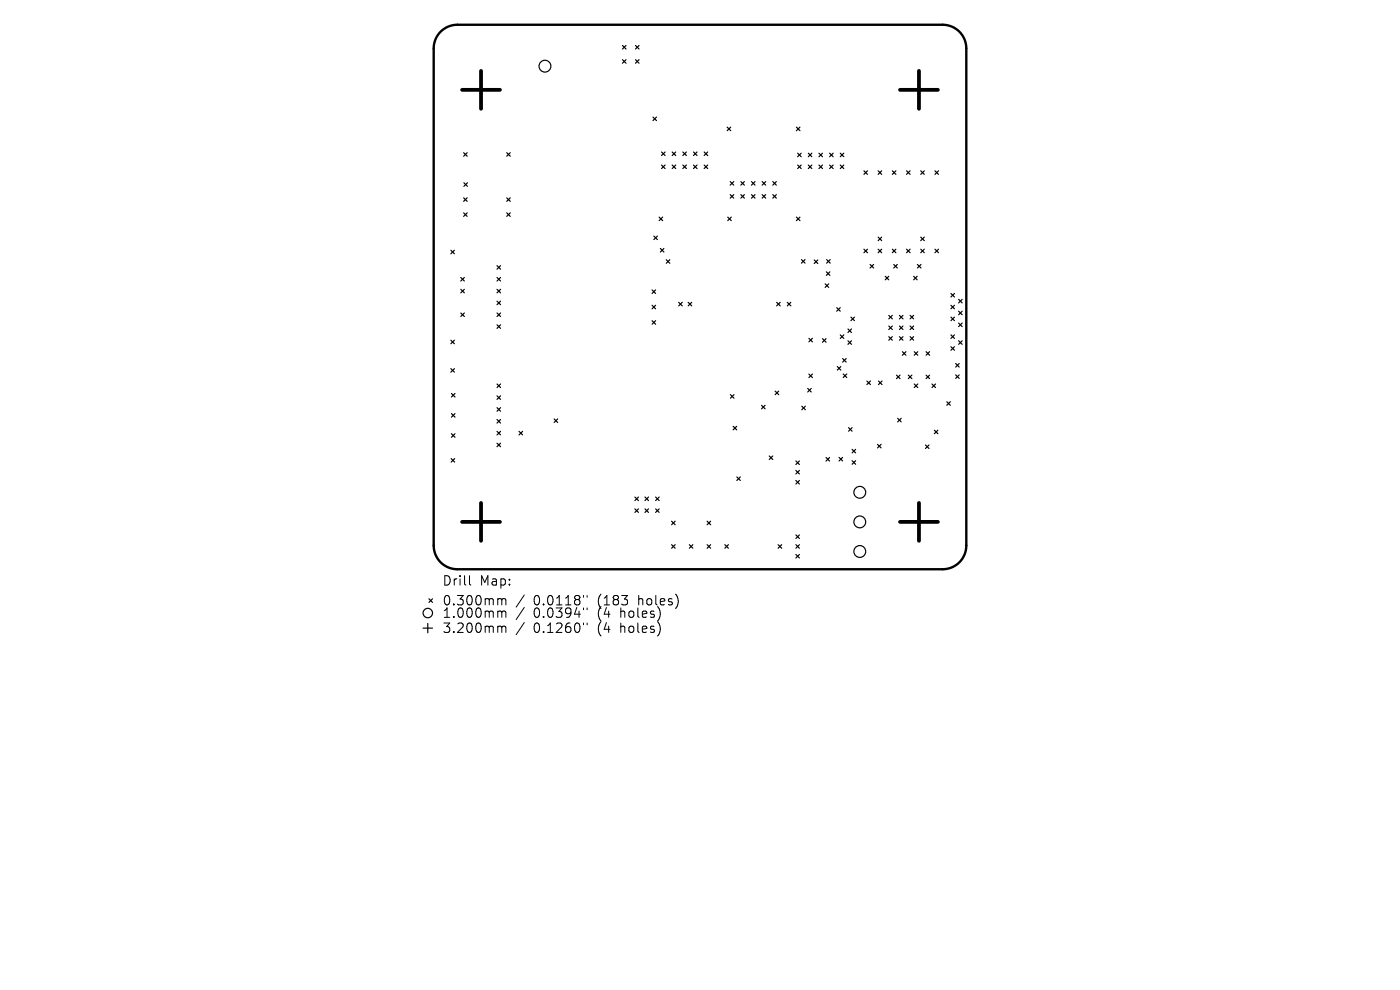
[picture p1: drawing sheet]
<svg xmlns="http://www.w3.org/2000/svg" width="297mm" height="210mm" viewBox="0 0 297 210" stroke-linecap="round" stroke-linejoin="round" font-family="sans-serif">
<defs><g id="words">
<g font-size="2.8">
<text x="93.8" y="124.5">Drill</text>
<text x="101.8" y="124.5">Map:</text>
<text x="93.8" y="128.7">0.300mm</text>
<text x="93.8" y="131.3">1.000mm</text>
<text x="113.2" y="128.7">0.0118&quot;</text>
<text x="113.2" y="131.3">0.0394&quot;</text>
<text x="126.9" y="128.7">(183</text>
<text x="126.9" y="131.3">(4</text>
<text x="131.9" y="131.3">holes)</text>
<text x="135.7" y="128.7">holes)</text>
<text x="93.8" y="134.5">3.200mm</text>
<text x="113.2" y="134.5">0.1260&quot;</text>
<text x="126.9" y="134.5">(4</text>
<text x="131.9" y="134.5">holes)</text>
</g>
</g></defs>
<path d="M93.5 6.7a5 5 0 0 1 3.5-1.4h103a5 5 0 0 1 5 5v105.4a5 5 0 0 1-5 5.1h-103a5 5 0 0 1-5-5.1v-105.4a5 5 0 0 1 1.5-3.6z" fill="none" stroke="#000" stroke-width=".5"/>
<g fill="none" stroke="#000" stroke-width=".25">
<path d="M132.1 9.6l.7 .8M132.1 12.7l.7 .7M132.8 9.6l-.7 .8M132.8 12.7l-.7 .7M134.8 9.6l.8 .8M134.8 12.7l.8 .7M135.6 9.6l-.8 .8M135.6 12.7l-.8 .7M98.4 32.4l.7 .7M98.4 38.8l.8 .7M99.1 32.4l-.7 .7M99.2 38.8l-.8 .7"/>
<path d="M107.5 32.4l.8 .7M108.3 32.4l-.8 .7M138.5 24.8l.8 .8M139.3 24.8l-.8 .8M140.3 32.2l.8 .8M140.3 35l.8 .8M141.1 32.2l-.8 .8M141.1 35l-.8 .8M142.6 32.2l.8 .8M142.6 35l.8 .8M143.4 32.2l-.8 .8M143.4 35l-.8 .8"/>
<path d="M144.9 32.2l.7 .8M144.9 35l.7 .8M145.6 32.2l-.7 .8M145.6 35l-.7 .8M147.1 32.2l.8 .8M147.1 35l.8 .8M147.9 32.2l-.8 .8M147.9 35l-.8 .8M149.4 32.2l.7 .8M149.4 35l.7 .8M150.1 32.2l-.7 .8M150.1 35l-.7 .8"/>
<path d="M154.3 27l.7 .7M154.9 38.5l.8 .8M155 27l-.7 .7M155.7 38.5l-.8 .8M157.2 38.5l.7 .8M157.9 38.5l-.7 .8M159.4 38.5l.8 .8M160.2 38.5l-.8 .8M161.7 38.5l.7 .8M162.4 38.5l-.7 .8M163.9 38.5l.8 .8M164.7 38.5l-.8 .8"/>
<path d="M169 27l.7 .7M169.2 32.5l.8 .7M169.2 35l.8 .8M169.7 27l-.7 .7M170 32.5l-.8 .7M170 35l-.8 .8M171.5 32.5l.7 .7M171.5 35l.7 .8M172.2 32.5l-.7 .7M172.2 35l-.7 .8M173.7 32.5l.8 .7M173.7 35l.8 .8"/>
<path d="M174.5 32.5l-.8 .7M174.5 35l-.8 .8M176 32.5l.7 .7M176 35l.7 .8M176.7 32.5l-.7 .7M176.7 35l-.7 .8M178.3 32.5l.7 .7M178.3 35l.7 .8M179 32.5l-.7 .7M179 35l-.7 .8M183.3 36.2l.7 .8M184 36.2l-.7 .8"/>
<path d="M186.3 36.2l.7 .8M187 36.2l-.7 .8M189.3 36.2l.8 .8M190.1 36.2l-.8 .8M192.3 36.2l.8 .8M193.1 36.2l-.8 .8M195.3 36.2l.8 .8M196.1 36.2l-.8 .8M198.3 36.2l.8 .8M199.1 36.2l-.8 .8M95.6 53.1l.8 .7M96.4 53.1l-.8 .7"/>
<path d="M97.8 58.9l.7 .7M98.4 42l.7 .7M98.4 45.1l.7 .8M98.5 58.9l-.7 .7M99.1 42l-.7 .7M99.1 45.1l-.7 .8M105.4 58.9l.8 .7M105.4 56.3l.8 .8M106.2 58.9l-.8 .7M106.2 56.3l-.8 .8M107.5 42l.8 .7M107.5 45.1l.8 .8"/>
<path d="M108.3 42l-.8 .7M108.3 45.1l-.8 .8M138.7 50.1l.8 .7M139.5 50.1l-.8 .7M139.8 46.1l.8 .7M140.1 52.7l.7 .8M140.6 46.1l-.8 .7M140.8 52.7l-.7 .8M141.3 55.1l.8 .7M142.1 55.1l-.8 .7M154.4 46.1l.7 .7M154.9 41.3l.8 .7"/>
<path d="M155.1 46.1l-.7 .7M155.7 41.3l-.8 .7M157.2 41.3l.7 .7M157.9 41.3l-.7 .7M159.4 41.3l.8 .7M160.2 41.3l-.8 .7M161.7 41.3l.7 .7M162.4 41.3l-.7 .7M163.9 41.3l.8 .7M164.7 41.3l-.8 .7M169 46.1l.7 .7M169.7 46.1l-.7 .7"/>
<path d="M170 55.1l.8 .7M170.8 55.1l-.8 .7M172.7 55.1l.8 .8M173.5 55.1l-.8 .8M175.3 57.7l.8 .7M175.4 55.1l.7 .7M176.1 57.7l-.8 .7M176.1 55.1l-.7 .7M183.3 52.9l.7 .7M184 52.9l-.7 .7M184.6 56.1l.7 .8M185.3 56.1l-.7 .8"/>
<path d="M186.3 50.3l.7 .8M186.3 52.9l.7 .7M187 50.3l-.7 .8M187 52.9l-.7 .7M187.8 58.6l.8 .8M188.6 58.6l-.8 .8M189.3 52.9l.8 .7M189.6 56.1l.8 .8M190.1 52.9l-.8 .7M190.4 56.1l-.8 .8M192.3 52.9l.8 .7M193.1 52.9l-.8 .7"/>
<path d="M193.8 58.6l.8 .8M194.6 58.6l-.8 .8M194.6 56.1l.8 .8M195.3 50.3l.8 .8M195.3 52.9l.8 .7M195.4 56.1l-.8 .8M196.1 50.3l-.8 .8M196.1 52.9l-.8 .7M198.3 52.9l.8 .7M199.1 52.9l-.8 .7M95.6 72.2l.8 .7M95.6 78.2l.8 .7"/>
<path d="M96.4 72.2l-.8 .7M96.4 78.2l-.8 .7M97.8 61.4l.7 .7M97.8 66.4l.7 .7M98.5 61.4l-.7 .7M98.5 66.4l-.7 .7M105.4 61.4l.8 .7M105.4 63.9l.8 .7M105.4 66.4l.8 .7M105.4 68.9l.8 .8M106.2 61.4l-.8 .7M106.2 63.9l-.8 .7"/>
<path d="M106.2 66.4l-.8 .7M106.2 68.9l-.8 .8M138.3 61.5l.8 .7M138.3 64.8l.8 .7M138.3 68l.8 .8M139.1 61.5l-.8 .7M139.1 64.8l-.8 .7M139.1 68l-.8 .8M144 64.1l.7 .8M144.7 64.1l-.7 .8M146 64.1l.7 .8M146.7 64.1l-.7 .8"/>
<path d="M164.8 64.1l.7 .8M165.5 64.1l-.7 .8M167 64.1l.8 .8M167.8 64.1l-.8 .8M171.6 71.8l.8 .7M171.6 79.3l.8 .8M172.4 71.8l-.8 .7M172.4 79.3l-.8 .8M174.5 71.8l.7 .8M175.1 60.2l.7 .8M175.2 71.8l-.7 .8M175.8 60.2l-.7 .8"/>
<path d="M177.5 65.3l.8 .7M177.6 77.8l.8 .7M178.3 65.3l-.8 .7M178.3 71l.7 .8M178.4 77.8l-.8 .7M178.8 76.1l.7 .7M178.9 79.3l.7 .8M179 71l-.7 .8M179.5 76.1l-.7 .7M179.6 79.3l-.7 .8M179.9 69.8l.7 .7M179.9 72.3l.7 .7"/>
<path d="M180.5 67.3l.8 .7M180.6 69.8l-.7 .7M180.6 72.3l-.7 .7M181.3 67.3l-.8 .7M188.6 66.9l.7 .7M188.6 69.2l.7 .7M188.6 71.4l.7 .8M189.3 71.4l-.7 .8M189.3 66.9l-.7 .7M189.3 69.2l-.7 .7M190.2 79.6l.7 .7M190.8 69.2l.8 .7"/>
<path d="M190.8 71.4l.8 .8M190.8 66.9l.8 .7M190.9 79.6l-.7 .7M191.4 74.6l.8 .8M191.6 69.2l-.8 .7M191.6 66.9l-.8 .7M191.6 71.4l-.8 .8M192.2 74.6l-.8 .8M192.7 79.6l.7 .7M193.1 71.4l.7 .8M193.1 69.2l.7 .7M193.1 66.9l.7 .7"/>
<path d="M193.4 79.6l-.7 .7M193.8 66.9l-.7 .7M193.8 69.2l-.7 .7M193.8 71.4l-.7 .8M193.9 74.6l.8 .8M194.7 74.6l-.8 .8M196.5 79.6l.7 .7M196.5 74.6l.7 .8M197.2 79.6l-.7 .7M197.2 74.6l-.7 .8M201.7 62.2l.8 .8M201.7 64.8l.8 .7"/>
<path d="M201.7 67.3l.8 .7M201.7 71l.8 .8M201.7 73.5l.8 .8M202.5 62.2l-.8 .8M202.5 64.8l-.8 .7M202.5 67.3l-.8 .7M202.5 71l-.8 .8M202.5 73.5l-.8 .8M202.7 77.1l.8 .8M202.7 79.5l.8 .8M203.4 63.5l.7 .8M203.4 66l.7 .8"/>
<path d="M203.4 68.5l.7 .8M203.4 72.3l.7 .7M203.5 79.5l-.8 .8M203.5 77.1l-.8 .8M204.1 63.5l-.7 .8M204.1 66l-.7 .8M204.1 68.5l-.7 .8M204.1 72.3l-.7 .7M95.7 97.3l.8 .7M95.8 83.5l.7 .7M95.8 87.7l.7 .8M95.8 92l.7 .8"/>
<path d="M96.5 97.3l-.8 .7M96.5 83.5l-.7 .7M96.5 87.7l-.7 .8M96.5 92l-.7 .8M105.4 84l.8 .7M105.4 86.5l.8 .7M105.4 89l.8 .7M105.4 91.5l.8 .8M105.4 81.5l.8 .7M105.4 94l.8 .8M106.2 84l-.8 .7M106.2 86.5l-.8 .7"/>
<path d="M106.2 89l-.8 .7M106.2 91.5l-.8 .8M106.2 81.5l-.8 .7M106.2 94l-.8 .8M110.1 91.5l.8 .8M110.9 91.5l-.8 .8M117.6 88.9l.7 .7M118.3 88.9l-.7 .7M155 83.7l.7 .8M155.5 90.4l.8 .8M155.7 83.7l-.7 .8M156.3 90.4l-.8 .8"/>
<path d="M161.6 86l.7 .7M162.3 86l-.7 .7M163.2 96.7l.7 .8M163.9 96.7l-.7 .8M164.4 83l.8 .7M165.2 83l-.8 .7M168.8 97.8l.8 .7M168.8 99.8l.8 .7M169.6 97.8l-.8 .7M169.6 99.8l-.8 .7M170.1 86.2l.7 .7M170.8 86.2l-.7 .7"/>
<path d="M171.4 82.4l.7 .8M172.1 82.4l-.7 .8M175.2 97.1l.8 .7M176 97.1l-.8 .7M178 97l.8 .8M178.8 97l-.8 .8M180 90.7l.8 .8M180.8 90.7l-.8 .8M180.8 95.3l.7 .8M180.8 97.7l.7 .8M181.5 95.3l-.7 .8M181.5 97.7l-.7 .8"/>
<path d="M183.9 80.8l.8 .8M184.7 80.8l-.8 .8M186.2 94.3l.7 .7M186.4 80.8l.7 .8M186.9 94.3l-.7 .7M187.1 80.8l-.7 .8M190.4 88.7l.8 .8M191.2 88.7l-.8 .8M193.9 81.5l.8 .7M194.7 81.5l-.8 .7M196.3 94.4l.8 .7M197.1 94.4l-.8 .7"/>
<path d="M197.7 81.5l.8 .7M198.2 91.2l.8 .8M198.5 81.5l-.8 .7M199 91.2l-.8 .8M200.9 85.2l.7 .8M201.6 85.2l-.7 .8M134.7 105.4l.7 .8M134.7 107.9l.7 .8M135.4 105.4l-.7 .8M135.4 107.9l-.7 .8M136.8 105.4l.8 .8M136.8 107.9l.8 .8"/>
<path d="M137.6 105.4l-.8 .8M137.6 107.9l-.8 .8M139.1 105.4l.7 .8M139.1 107.9l.7 .8M139.8 105.4l-.7 .8M139.8 107.9l-.7 .8M142.5 110.6l.7 .7M142.5 115.5l.7 .8M143.2 110.6l-.7 .7M143.2 115.5l-.7 .8M146.2 115.5l.8 .8M147 115.5l-.8 .8"/>
<path d="M150 110.6l.8 .7M150 115.5l.8 .8M150.8 110.6l-.8 .7M150.8 115.5l-.8 .8M153.8 115.5l.7 .8M154.5 115.5l-.7 .8M156.3 101.2l.8 .7M157.1 101.2l-.8 .7M165.1 115.5l.7 .8M165.8 115.5l-.7 .8M168.8 101.9l.8 .8M168.8 113.5l.8 .7"/>
<path d="M168.8 115.5l.8 .8M168.8 117.6l.8 .8M169.6 101.9l-.8 .8M169.6 113.5l-.8 .7M169.6 115.5l-.8 .8M169.6 117.6l-.8 .8M89.8 133.2h2M90.8 132.2v2M91 127l.8 .8M91.8 127l-.8 .8"/>
<circle cx="115.6" cy="14" r="1.26"/>
<circle cx="182.4" cy="110.7" r="1.26"/>
<circle cx="182.4" cy="104.4" r="1.26"/>
<circle cx="182.4" cy="117" r="1.26"/>
<circle cx="90.8" cy="130" r="1"/>
</g>
<path d="M98 19.1h8.1M102 15v8.1M190.9 19.1h8.1M195 15v8.1M98 110.7h8.1M102 106.7v8M190.9 110.7h8.1M195 106.7v8" fill="none" stroke="#000" stroke-width=".8"/>
<g fill="none" stroke="#000" stroke-width=".21">
<path d="M99.6 122.1v1.7l.3 .3M105.9 127h.3l.3 .3M105.9 129.6h.3l.3 .3M105.9 132.8l.5 .1 .1 .2M106.5 127.3l.2-.3 .5 .1 .1 1.2M106.5 127.3v1M106.5 129.9v1.1M106.5 133.1v1.1M106.5 129.9l.2-.3 .5 .1 .1 1.3M106.5 133.1l.2-.3 .5 .1 .1 1.3M111.2 126.2l-1.7 2.6M111.2 128.9l-1.7 2.5"/>
<path d="M111.2 132.1l-1.7 2.5M123.8 126.3v.4M123.8 129v.3M123.8 132.2v.3M124.6 126.3v.4M124.6 129v.3M124.6 132.2v.3"/>
</g>
<use href="#words"/>
</svg>
